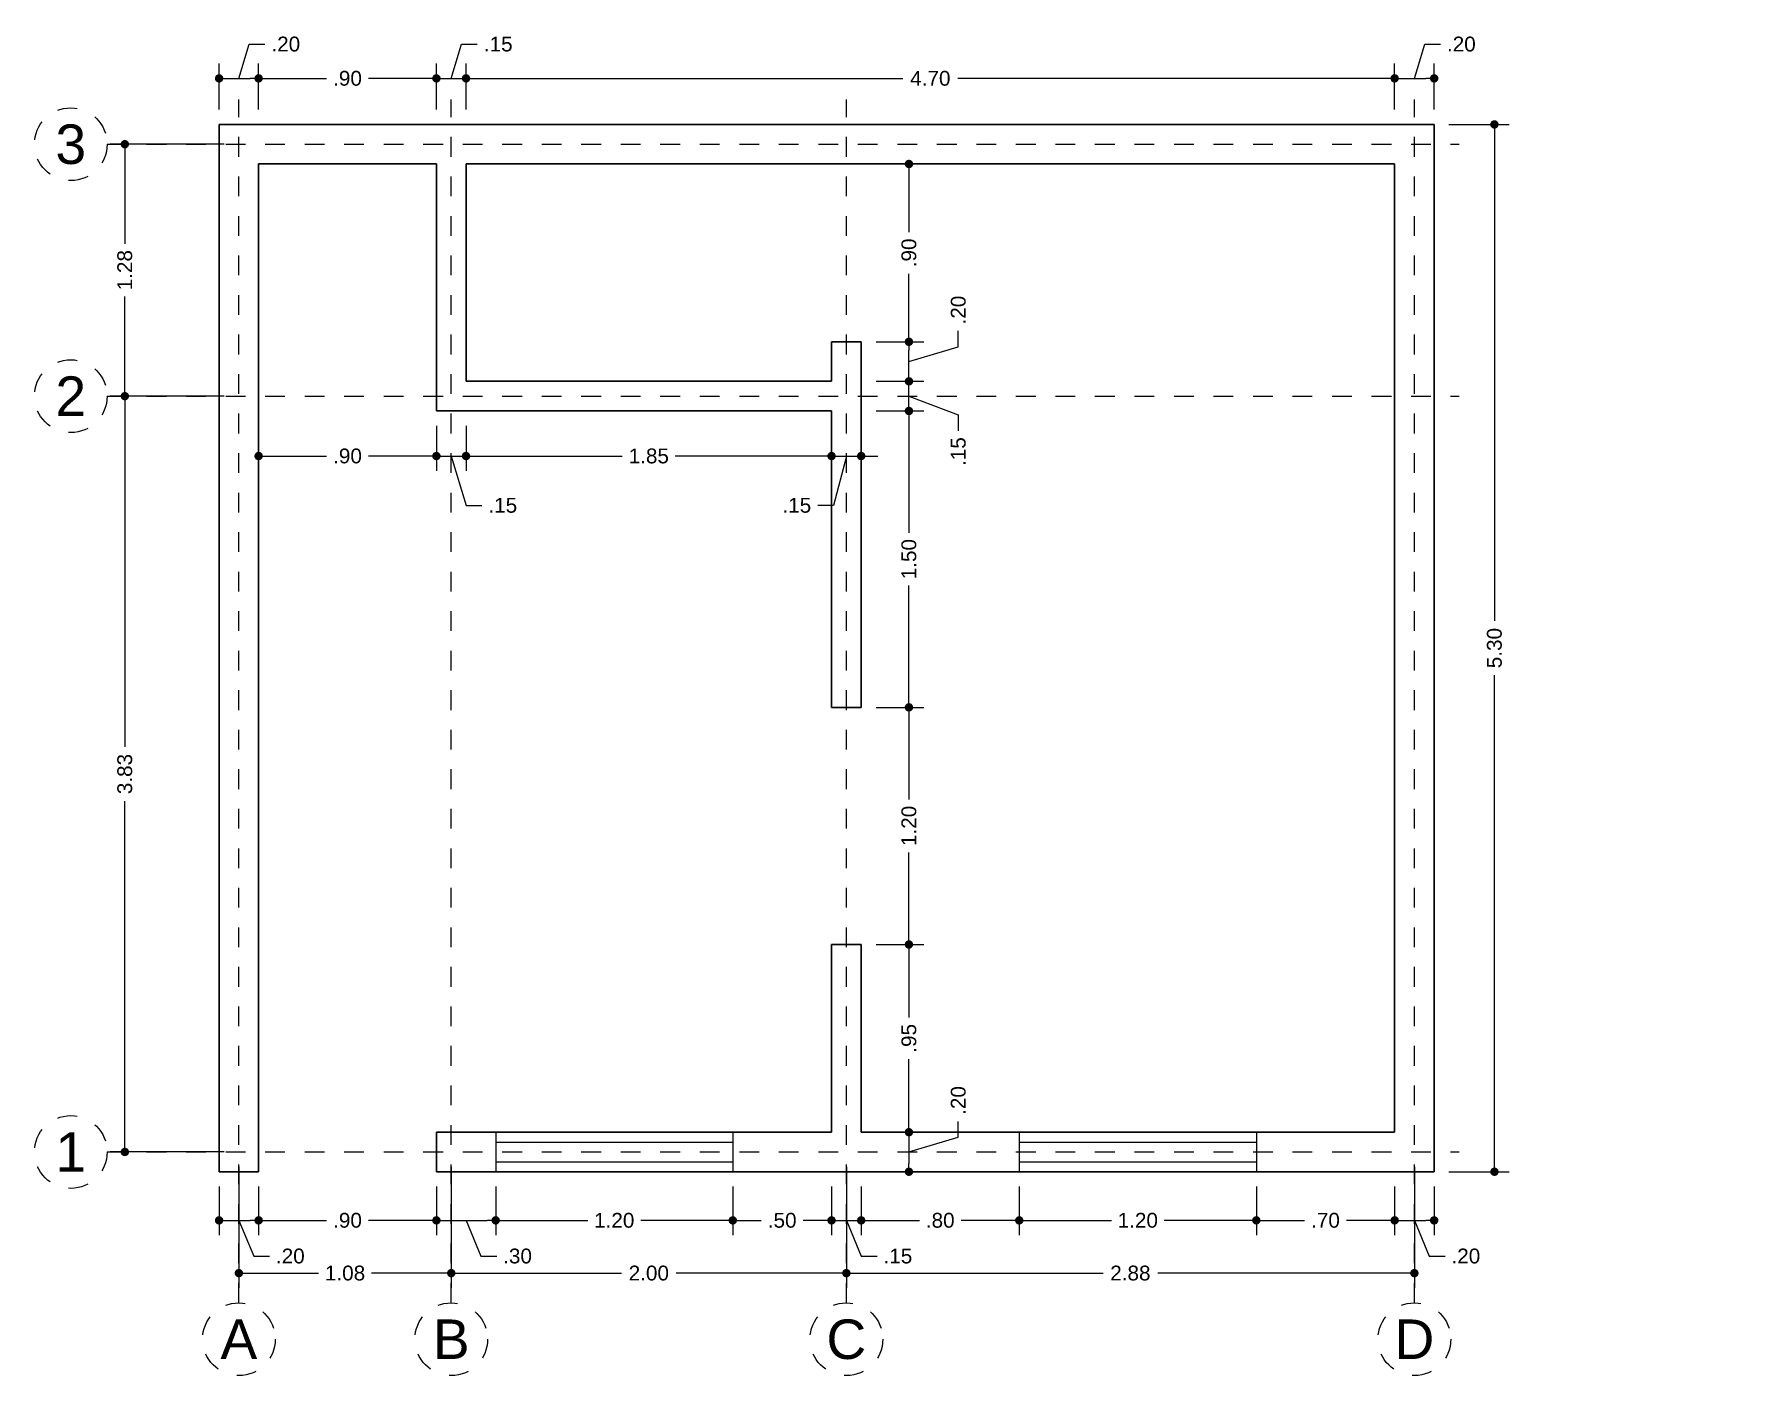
# Model space of a CAD drawing. Header units: millimetres. Extents: x 2563.34 to 2572.05, y 879.13 to 885.92.
import ezdxf
from ezdxf.enums import TextEntityAlignment as Align

# ---------------------------------------------------------------- set-up
doc = ezdxf.new("R2010")
doc.units = ezdxf.units.MM
doc.header["$LTSCALE"] = 0.001
doc.linetypes.add('CENTER2', pattern=[28.575, 19.05, -3.175, 3.175, -3.175])
for name, color, linetype, lineweight in [('Cotas', 7, 'Continuous', 18), ('Ejes', 7, 'CENTER2', 5), ('Muros', 7, 'Continuous', 30), ('Ventanas', 7, 'Continuous', 25)]:
    doc.layers.add(name, color=color, linetype=linetype, lineweight=lineweight)
doc.layers.add('Viewports', color=7, linetype='Continuous', lineweight=18, plot=False)
doc.styles.get("Standard").update_dxf_attribs({"font": 'arial.ttf'})
doc.dimstyles.new('1-50', dxfattribs={"dimscale": 50, "dimtxt": 0.0015, "dimasz": 0.00085, "dimexe": 0.0015, "dimexo": 0.0015, "dimgap": 0.0008, "dimtad": 0, "dimzin": 4, "dimdsep": 46, "dimtxsty": 'Standard', "dimblk": 'DOT', "dimcen": 0.09, "dimclrd": 256, "dimclre": 256, "dimclrt": 256, "dimadec": 0, "dimazin": 0, "dimtfac": 1, "dimtmove": 1, "dimatfit": 2, "dimfxl": 0.0015, "dimtfill": 1, "dimtolj": 1, "dimtzin": 4, "dimlwd": -1, "dimlwe": -1, "dimarcsym": 0})

msp = doc.modelspace()

# ---------------------------------------------------------------- texts
at = {"layer": 'Ejes'}
for s, p in [('3', (2563.5272, 885.3644)), ('2', (2563.5272, 884.0894)), ('1', (2563.5272, 880.2644)), ('A', (2564.3779, 879.3168)), ('B', (2565.4529, 879.3168)), ('C', (2567.4529, 879.3168)), ('D', (2570.3279, 879.3168))]:
    msp.add_text(s, height=0.2, dxfattribs=at).set_placement(p, align=Align.MIDDLE_CENTER)

# ---------------------------------------------------------------- blocks, each defined once
blk = doc.blocks.new('_DOT')
at = {"color": 0, "linetype": 'ByBlock'}
blk.add_line((-0.5, 0), (-1, 0), dxfattribs=at)
at = {"color": 0, "linetype": 'ByBlock', "const_width": 0.5}
blk.add_lwpolyline([(-0.25, 0, 1), (0.25, 0, 1)], format="xyb", close=True, dxfattribs=at)
blk = doc.blocks.new('*D45')
at = {"layer": 'Cotas', "transparency": 16777216}
for p, q in [((2564.3779, 880.1894), (2564.3779, 879.5762)), ((2565.4529, 880.1894), (2565.4529, 879.5762)), ((2564.4204, 879.6512), (2564.7815, 879.6512)), ((2565.4104, 879.6512), (2565.0494, 879.6512))]:
    blk.add_line(p, q, dxfattribs=at)
at = {"layer": 'Defpoints', "color": 0, "transparency": 16777216}
for p in [(2564.3779, 880.2644), (2565.4529, 880.2644), (2565.4529, 879.6512)]:
    blk.add_point(p, dxfattribs=at)
at = {"layer": 'Cotas', "transparency": 16777216, "xscale": 0.0425, "yscale": 0.0425, "zscale": 0.0425, "rotation": 180}
blk.add_blockref('_DOT', (2564.3779, 879.6512), dxfattribs=at)
at = {"layer": 'Cotas', "transparency": 16777216, "xscale": 0.0425, "yscale": 0.0425, "zscale": 0.0425}
blk.add_blockref('_DOT', (2565.4529, 879.6512), dxfattribs=at)
at = {"layer": 'Cotas', "transparency": 16777216, "insert": (2564.9154, 879.6512), "char_height": 0.075, "attachment_point": 5, "bg_fill": 3, "box_fill_scale": 1.1, "bg_fill_color": 256, "bg_fill_true_color": 13158600, "bg_fill_transparency": 0}
blk.add_mtext('\\A1;1.08', dxfattribs=at)
blk = doc.blocks.new('*D46')
at = {"layer": 'Cotas', "transparency": 16777216}
for p, q in [((2565.4529, 880.1894), (2565.4529, 879.5762)), ((2567.4529, 880.1894), (2567.4529, 879.5762)), ((2565.4954, 879.6512), (2566.315, 879.6512)), ((2567.4104, 879.6512), (2566.5908, 879.6512))]:
    blk.add_line(p, q, dxfattribs=at)
at = {"layer": 'Defpoints', "color": 0, "transparency": 16777216}
for p in [(2565.4529, 880.2644), (2567.4529, 880.2644), (2567.4529, 879.6512)]:
    blk.add_point(p, dxfattribs=at)
at = {"layer": 'Cotas', "transparency": 16777216, "xscale": 0.0425, "yscale": 0.0425, "zscale": 0.0425, "rotation": 180}
blk.add_blockref('_DOT', (2565.4529, 879.6512), dxfattribs=at)
at = {"layer": 'Cotas', "transparency": 16777216, "xscale": 0.0425, "yscale": 0.0425, "zscale": 0.0425}
blk.add_blockref('_DOT', (2567.4529, 879.6512), dxfattribs=at)
at = {"layer": 'Cotas', "transparency": 16777216, "insert": (2566.4529, 879.6512), "char_height": 0.075, "attachment_point": 5, "bg_fill": 3, "box_fill_scale": 1.1, "bg_fill_color": 256, "bg_fill_true_color": 13158600, "bg_fill_transparency": 0}
blk.add_mtext('\\A1;2.00', dxfattribs=at)
blk = doc.blocks.new('*D47')
at = {"layer": 'Cotas', "transparency": 16777216}
for p, q in [((2567.4529, 880.1894), (2567.4529, 879.5762)), ((2570.3279, 880.1894), (2570.3279, 879.5762)), ((2567.4954, 879.6512), (2568.7523, 879.6512)), ((2570.2854, 879.6512), (2569.0285, 879.6512))]:
    blk.add_line(p, q, dxfattribs=at)
at = {"layer": 'Defpoints', "color": 0, "transparency": 16777216}
for p in [(2567.4529, 880.2644), (2570.3279, 880.2644), (2570.3279, 879.6512)]:
    blk.add_point(p, dxfattribs=at)
at = {"layer": 'Cotas', "transparency": 16777216, "xscale": 0.0425, "yscale": 0.0425, "zscale": 0.0425, "rotation": 180}
blk.add_blockref('_DOT', (2567.4529, 879.6512), dxfattribs=at)
at = {"layer": 'Cotas', "transparency": 16777216, "xscale": 0.0425, "yscale": 0.0425, "zscale": 0.0425}
blk.add_blockref('_DOT', (2570.3279, 879.6512), dxfattribs=at)
at = {"layer": 'Cotas', "transparency": 16777216, "insert": (2568.8904, 879.6512), "char_height": 0.075, "attachment_point": 5, "bg_fill": 3, "box_fill_scale": 1.1, "bg_fill_color": 256, "bg_fill_true_color": 13158600, "bg_fill_transparency": 0}
blk.add_mtext('\\A1;2.88', dxfattribs=at)
blk = doc.blocks.new('*D48')
at = {"layer": 'Cotas', "transparency": 16777216}
for p, q in [((2564.3029, 884.0894), (2563.7258, 884.0894)), ((2563.8008, 884.0469), (2563.8008, 882.3143)), ((2563.8008, 880.3069), (2563.8008, 882.0395)), ((2564.3029, 880.2644), (2563.7258, 880.2644))]:
    blk.add_line(p, q, dxfattribs=at)
at = {"layer": 'Defpoints', "color": 0, "transparency": 16777216}
for p in [(2563.8008, 884.0894), (2564.3779, 884.0894), (2564.3779, 880.2644)]:
    blk.add_point(p, dxfattribs=at)
at = {"layer": 'Cotas', "transparency": 16777216, "xscale": 0.0425, "yscale": 0.0425, "zscale": 0.0425}
for p, rotation in [((2563.8008, 884.0894), 90), ((2563.8008, 880.2644), 270)]:
    blk.add_blockref('_DOT', p, dxfattribs=dict(at, rotation=rotation))
at = {"layer": 'Cotas', "transparency": 16777216, "insert": (2563.8008, 882.1769), "char_height": 0.075, "attachment_point": 5, "rotation": 90, "bg_fill": 3, "box_fill_scale": 1.1, "bg_fill_color": 256, "bg_fill_true_color": 13158600, "bg_fill_transparency": 0}
blk.add_mtext('\\A1;3.83', dxfattribs=at)
blk = doc.blocks.new('*D49')
at = {"layer": 'Cotas', "transparency": 16777216}
for p, q in [((2564.3029, 885.3644), (2563.7258, 885.3644)), ((2563.8008, 885.3219), (2563.8008, 884.8609)), ((2563.8008, 884.1319), (2563.8008, 884.593)), ((2564.3029, 884.0894), (2563.7258, 884.0894))]:
    blk.add_line(p, q, dxfattribs=at)
at = {"layer": 'Defpoints', "color": 0, "transparency": 16777216}
for p in [(2563.8008, 885.3644), (2564.3779, 885.3644), (2564.3779, 884.0894)]:
    blk.add_point(p, dxfattribs=at)
at = {"layer": 'Cotas', "transparency": 16777216, "xscale": 0.0425, "yscale": 0.0425, "zscale": 0.0425}
for p, rotation in [((2563.8008, 885.3644), 90), ((2563.8008, 884.0894), 270)]:
    blk.add_blockref('_DOT', p, dxfattribs=dict(at, rotation=rotation))
at = {"layer": 'Cotas', "transparency": 16777216, "insert": (2563.8008, 884.7269), "char_height": 0.075, "attachment_point": 5, "rotation": 90, "bg_fill": 3, "box_fill_scale": 1.1, "bg_fill_color": 256, "bg_fill_true_color": 13158600, "bg_fill_transparency": 0}
blk.add_mtext('\\A1;1.28', dxfattribs=at)
blk = doc.blocks.new('*D51')
at = {"layer": 'Cotas', "transparency": 16777216}
for p, q in [((2564.2779, 880.0894), (2564.2779, 879.8432)), ((2564.4779, 880.0894), (2564.4779, 879.8432)), ((2564.3204, 879.9182), (2564.4354, 879.9182)), ((2564.3779, 879.9182), (2564.4529, 879.7374)), ((2564.4529, 879.7374), (2564.5329, 879.7374))]:
    blk.add_line(p, q, dxfattribs=at)
at = {"layer": 'Defpoints', "color": 0, "transparency": 16777216}
for p in [(2564.2779, 880.1644), (2564.4779, 880.1644), (2564.4779, 879.9182)]:
    blk.add_point(p, dxfattribs=at)
at = {"layer": 'Cotas', "transparency": 16777216, "xscale": 0.0425, "yscale": 0.0425, "zscale": 0.0425, "rotation": 180}
blk.add_blockref('_DOT', (2564.2779, 879.9182), dxfattribs=at)
at = {"layer": 'Cotas', "transparency": 16777216, "xscale": 0.0425, "yscale": 0.0425, "zscale": 0.0425}
blk.add_blockref('_DOT', (2564.4779, 879.9182), dxfattribs=at)
at = {"layer": 'Cotas', "transparency": 16777216, "insert": (2564.6384, 879.7374), "char_height": 0.075, "attachment_point": 5, "bg_fill": 3, "box_fill_scale": 1.1, "bg_fill_color": 256, "bg_fill_true_color": 13158600, "bg_fill_transparency": 0}
blk.add_mtext('\\A1;.20', dxfattribs=at)
blk = doc.blocks.new('*D52')
at = {"layer": 'Cotas', "transparency": 16777216}
for p, q in [((2564.4779, 880.0894), (2564.4779, 879.8432)), ((2565.3779, 880.0894), (2565.3779, 879.8432)), ((2564.5204, 879.9182), (2564.8223, 879.9182)), ((2565.3354, 879.9182), (2565.0335, 879.9182))]:
    blk.add_line(p, q, dxfattribs=at)
at = {"layer": 'Defpoints', "color": 0, "transparency": 16777216}
for p in [(2564.4779, 880.1644), (2565.3779, 880.1644), (2565.3779, 879.9182)]:
    blk.add_point(p, dxfattribs=at)
at = {"layer": 'Cotas', "transparency": 16777216, "xscale": 0.0425, "yscale": 0.0425, "zscale": 0.0425, "rotation": 180}
blk.add_blockref('_DOT', (2564.4779, 879.9182), dxfattribs=at)
at = {"layer": 'Cotas', "transparency": 16777216, "xscale": 0.0425, "yscale": 0.0425, "zscale": 0.0425}
blk.add_blockref('_DOT', (2565.3779, 879.9182), dxfattribs=at)
at = {"layer": 'Cotas', "transparency": 16777216, "insert": (2564.9279, 879.9182), "char_height": 0.075, "attachment_point": 5, "bg_fill": 3, "box_fill_scale": 1.1, "bg_fill_color": 256, "bg_fill_true_color": 13158600, "bg_fill_transparency": 0}
blk.add_mtext('\\A1;.90', dxfattribs=at)
blk = doc.blocks.new('*D53')
at = {"layer": 'Cotas', "transparency": 16777216}
for p, q in [((2565.3779, 880.0894), (2565.3779, 879.8432)), ((2565.6779, 880.0894), (2565.6779, 879.8432)), ((2565.4204, 879.9182), (2565.6354, 879.9182)), ((2565.5279, 879.9182), (2565.6029, 879.7374)), ((2565.6029, 879.7374), (2565.6829, 879.7374))]:
    blk.add_line(p, q, dxfattribs=at)
at = {"layer": 'Defpoints', "color": 0, "transparency": 16777216}
for p in [(2565.3779, 880.1644), (2565.6779, 880.1644), (2565.6779, 879.9182)]:
    blk.add_point(p, dxfattribs=at)
at = {"layer": 'Cotas', "transparency": 16777216, "xscale": 0.0425, "yscale": 0.0425, "zscale": 0.0425, "rotation": 180}
blk.add_blockref('_DOT', (2565.3779, 879.9182), dxfattribs=at)
at = {"layer": 'Cotas', "transparency": 16777216, "xscale": 0.0425, "yscale": 0.0425, "zscale": 0.0425}
blk.add_blockref('_DOT', (2565.6779, 879.9182), dxfattribs=at)
at = {"layer": 'Cotas', "transparency": 16777216, "insert": (2565.7885, 879.7374), "char_height": 0.075, "attachment_point": 5, "bg_fill": 3, "box_fill_scale": 1.1, "bg_fill_color": 256, "bg_fill_true_color": 13158600, "bg_fill_transparency": 0}
blk.add_mtext('\\A1;.30', dxfattribs=at)
blk = doc.blocks.new('*D54')
at = {"layer": 'Cotas', "transparency": 16777216}
for p, q in [((2565.6779, 880.0894), (2565.6779, 879.8432)), ((2566.8779, 880.0894), (2566.8779, 879.8432)), ((2565.7204, 879.9182), (2566.1442, 879.9182)), ((2566.8354, 879.9182), (2566.4117, 879.9182))]:
    blk.add_line(p, q, dxfattribs=at)
at = {"layer": 'Defpoints', "color": 0, "transparency": 16777216}
for p in [(2565.6779, 880.1644), (2566.8779, 880.1644), (2566.8779, 879.9182)]:
    blk.add_point(p, dxfattribs=at)
at = {"layer": 'Cotas', "transparency": 16777216, "xscale": 0.0425, "yscale": 0.0425, "zscale": 0.0425, "rotation": 180}
blk.add_blockref('_DOT', (2565.6779, 879.9182), dxfattribs=at)
at = {"layer": 'Cotas', "transparency": 16777216, "xscale": 0.0425, "yscale": 0.0425, "zscale": 0.0425}
blk.add_blockref('_DOT', (2566.8779, 879.9182), dxfattribs=at)
at = {"layer": 'Cotas', "transparency": 16777216, "insert": (2566.2779, 879.9182), "char_height": 0.075, "attachment_point": 5, "bg_fill": 3, "box_fill_scale": 1.1, "bg_fill_color": 256, "bg_fill_true_color": 13158600, "bg_fill_transparency": 0}
blk.add_mtext('\\A1;1.20', dxfattribs=at)
blk = doc.blocks.new('*D55')
at = {"layer": 'Cotas', "transparency": 16777216}
for p, q in [((2566.8779, 880.0894), (2566.8779, 879.8432)), ((2567.3779, 880.0894), (2567.3779, 879.8432)), ((2566.9204, 879.9182), (2567.0223, 879.9182)), ((2567.3354, 879.9182), (2567.2335, 879.9182))]:
    blk.add_line(p, q, dxfattribs=at)
at = {"layer": 'Defpoints', "color": 0, "transparency": 16777216}
for p in [(2566.8779, 880.1644), (2567.3779, 880.1644), (2567.3779, 879.9182)]:
    blk.add_point(p, dxfattribs=at)
at = {"layer": 'Cotas', "transparency": 16777216, "xscale": 0.0425, "yscale": 0.0425, "zscale": 0.0425, "rotation": 180}
blk.add_blockref('_DOT', (2566.8779, 879.9182), dxfattribs=at)
at = {"layer": 'Cotas', "transparency": 16777216, "xscale": 0.0425, "yscale": 0.0425, "zscale": 0.0425}
blk.add_blockref('_DOT', (2567.3779, 879.9182), dxfattribs=at)
at = {"layer": 'Cotas', "transparency": 16777216, "insert": (2567.1279, 879.9182), "char_height": 0.075, "attachment_point": 5, "bg_fill": 3, "box_fill_scale": 1.1, "bg_fill_color": 256, "bg_fill_true_color": 13158600, "bg_fill_transparency": 0}
blk.add_mtext('\\A1;.50', dxfattribs=at)
blk = doc.blocks.new('*D56')
at = {"layer": 'Cotas', "transparency": 16777216}
for p, q in [((2567.3779, 880.0894), (2567.3779, 879.8432)), ((2567.5279, 880.0894), (2567.5279, 879.8432)), ((2567.3354, 879.9182), (2567.2929, 879.9182)), ((2567.3779, 879.9182), (2567.5279, 879.9182)), ((2567.3779, 879.9182), (2567.5279, 879.9182)), ((2567.4529, 879.9182), (2567.5279, 879.7374)), ((2567.5704, 879.9182), (2567.6129, 879.9182)), ((2567.5279, 879.7374), (2567.6079, 879.7374))]:
    blk.add_line(p, q, dxfattribs=at)
at = {"layer": 'Defpoints', "color": 0, "transparency": 16777216}
for p in [(2567.3779, 880.1644), (2567.5279, 880.1644), (2567.5279, 879.9182)]:
    blk.add_point(p, dxfattribs=at)
at = {"layer": 'Cotas', "transparency": 16777216, "xscale": 0.0425, "yscale": 0.0425, "zscale": 0.0425}
blk.add_blockref('_DOT', (2567.3779, 879.9182), dxfattribs=at)
at = {"layer": 'Cotas', "transparency": 16777216, "xscale": 0.0425, "yscale": 0.0425, "zscale": 0.0425, "rotation": 180}
blk.add_blockref('_DOT', (2567.5279, 879.9182), dxfattribs=at)
at = {"layer": 'Cotas', "transparency": 16777216, "insert": (2567.7138, 879.7374), "char_height": 0.075, "attachment_point": 5, "bg_fill": 3, "box_fill_scale": 1.1, "bg_fill_color": 256, "bg_fill_true_color": 13158600, "bg_fill_transparency": 0}
blk.add_mtext('\\A1;.15', dxfattribs=at)
blk = doc.blocks.new('*D57')
at = {"layer": 'Cotas', "transparency": 16777216}
for p, q in [((2567.5279, 880.0894), (2567.5279, 879.8432)), ((2568.3279, 880.0894), (2568.3279, 879.8432)), ((2567.5704, 879.9182), (2567.8223, 879.9182)), ((2568.2854, 879.9182), (2568.0335, 879.9182))]:
    blk.add_line(p, q, dxfattribs=at)
at = {"layer": 'Defpoints', "color": 0, "transparency": 16777216}
for p in [(2567.5279, 880.1644), (2568.3279, 880.1644), (2568.3279, 879.9182)]:
    blk.add_point(p, dxfattribs=at)
at = {"layer": 'Cotas', "transparency": 16777216, "xscale": 0.0425, "yscale": 0.0425, "zscale": 0.0425, "rotation": 180}
blk.add_blockref('_DOT', (2567.5279, 879.9182), dxfattribs=at)
at = {"layer": 'Cotas', "transparency": 16777216, "xscale": 0.0425, "yscale": 0.0425, "zscale": 0.0425}
blk.add_blockref('_DOT', (2568.3279, 879.9182), dxfattribs=at)
at = {"layer": 'Cotas', "transparency": 16777216, "insert": (2567.9279, 879.9182), "char_height": 0.075, "attachment_point": 5, "bg_fill": 3, "box_fill_scale": 1.1, "bg_fill_color": 256, "bg_fill_true_color": 13158600, "bg_fill_transparency": 0}
blk.add_mtext('\\A1;.80', dxfattribs=at)
blk = doc.blocks.new('*D58')
at = {"layer": 'Cotas', "transparency": 16777216}
for p, q in [((2568.3279, 880.0894), (2568.3279, 879.8432)), ((2569.5279, 880.0894), (2569.5279, 879.8432)), ((2568.3704, 879.9182), (2568.7942, 879.9182)), ((2569.4854, 879.9182), (2569.0617, 879.9182))]:
    blk.add_line(p, q, dxfattribs=at)
at = {"layer": 'Defpoints', "color": 0, "transparency": 16777216}
for p in [(2568.3279, 880.1644), (2569.5279, 880.1644), (2569.5279, 879.9182)]:
    blk.add_point(p, dxfattribs=at)
at = {"layer": 'Cotas', "transparency": 16777216, "xscale": 0.0425, "yscale": 0.0425, "zscale": 0.0425, "rotation": 180}
blk.add_blockref('_DOT', (2568.3279, 879.9182), dxfattribs=at)
at = {"layer": 'Cotas', "transparency": 16777216, "xscale": 0.0425, "yscale": 0.0425, "zscale": 0.0425}
blk.add_blockref('_DOT', (2569.5279, 879.9182), dxfattribs=at)
at = {"layer": 'Cotas', "transparency": 16777216, "insert": (2568.9279, 879.9182), "char_height": 0.075, "attachment_point": 5, "bg_fill": 3, "box_fill_scale": 1.1, "bg_fill_color": 256, "bg_fill_true_color": 13158600, "bg_fill_transparency": 0}
blk.add_mtext('\\A1;1.20', dxfattribs=at)
blk = doc.blocks.new('*D59')
at = {"layer": 'Cotas', "transparency": 16777216}
for p, q in [((2569.5279, 880.0894), (2569.5279, 879.8432)), ((2570.2279, 880.0894), (2570.2279, 879.8432)), ((2569.5704, 879.9182), (2569.7723, 879.9182)), ((2570.1854, 879.9182), (2569.9835, 879.9182))]:
    blk.add_line(p, q, dxfattribs=at)
at = {"layer": 'Defpoints', "color": 0, "transparency": 16777216}
for p in [(2569.5279, 880.1644), (2570.2279, 880.1644), (2570.2279, 879.9182)]:
    blk.add_point(p, dxfattribs=at)
at = {"layer": 'Cotas', "transparency": 16777216, "xscale": 0.0425, "yscale": 0.0425, "zscale": 0.0425, "rotation": 180}
blk.add_blockref('_DOT', (2569.5279, 879.9182), dxfattribs=at)
at = {"layer": 'Cotas', "transparency": 16777216, "xscale": 0.0425, "yscale": 0.0425, "zscale": 0.0425}
blk.add_blockref('_DOT', (2570.2279, 879.9182), dxfattribs=at)
at = {"layer": 'Cotas', "transparency": 16777216, "insert": (2569.8779, 879.9182), "char_height": 0.075, "attachment_point": 5, "bg_fill": 3, "box_fill_scale": 1.1, "bg_fill_color": 256, "bg_fill_true_color": 13158600, "bg_fill_transparency": 0}
blk.add_mtext('\\A1;.70', dxfattribs=at)
blk = doc.blocks.new('*D60')
at = {"layer": 'Cotas', "transparency": 16777216}
for p, q in [((2570.2279, 880.0894), (2570.2279, 879.8432)), ((2570.4279, 880.0894), (2570.4279, 879.8432)), ((2570.2704, 879.9182), (2570.3854, 879.9182)), ((2570.3279, 879.9182), (2570.4029, 879.7374)), ((2570.4029, 879.7374), (2570.4829, 879.7374))]:
    blk.add_line(p, q, dxfattribs=at)
at = {"layer": 'Defpoints', "color": 0, "transparency": 16777216}
for p in [(2570.2279, 880.1644), (2570.4279, 880.1644), (2570.4279, 879.9182)]:
    blk.add_point(p, dxfattribs=at)
at = {"layer": 'Cotas', "transparency": 16777216, "xscale": 0.0425, "yscale": 0.0425, "zscale": 0.0425, "rotation": 180}
blk.add_blockref('_DOT', (2570.2279, 879.9182), dxfattribs=at)
at = {"layer": 'Cotas', "transparency": 16777216, "xscale": 0.0425, "yscale": 0.0425, "zscale": 0.0425}
blk.add_blockref('_DOT', (2570.4279, 879.9182), dxfattribs=at)
at = {"layer": 'Cotas', "transparency": 16777216, "insert": (2570.5884, 879.7374), "char_height": 0.075, "attachment_point": 5, "bg_fill": 3, "box_fill_scale": 1.1, "bg_fill_color": 256, "bg_fill_true_color": 13158600, "bg_fill_transparency": 0}
blk.add_mtext('\\A1;.20', dxfattribs=at)
blk = doc.blocks.new('*D61')
at = {"layer": 'Cotas', "transparency": 16777216}
for p, q in [((2564.4779, 883.9394), (2564.4779, 883.7113)), ((2565.3779, 883.9394), (2565.3779, 883.7113)), ((2564.5204, 883.7863), (2564.8223, 883.7863)), ((2565.3354, 883.7863), (2565.0335, 883.7863))]:
    blk.add_line(p, q, dxfattribs=at)
at = {"layer": 'Defpoints', "color": 0, "transparency": 16777216}
for p in [(2564.4779, 884.0144), (2565.3779, 884.0144), (2565.3779, 883.7863)]:
    blk.add_point(p, dxfattribs=at)
at = {"layer": 'Cotas', "transparency": 16777216, "xscale": 0.0425, "yscale": 0.0425, "zscale": 0.0425, "rotation": 180}
blk.add_blockref('_DOT', (2564.4779, 883.7863), dxfattribs=at)
at = {"layer": 'Cotas', "transparency": 16777216, "xscale": 0.0425, "yscale": 0.0425, "zscale": 0.0425}
blk.add_blockref('_DOT', (2565.3779, 883.7863), dxfattribs=at)
at = {"layer": 'Cotas', "transparency": 16777216, "insert": (2564.9279, 883.7863), "char_height": 0.075, "attachment_point": 5, "bg_fill": 3, "box_fill_scale": 1.1, "bg_fill_color": 256, "bg_fill_true_color": 13158600, "bg_fill_transparency": 0}
blk.add_mtext('\\A1;.90', dxfattribs=at)
blk = doc.blocks.new('*D62')
at = {"layer": 'Cotas', "transparency": 16777216}
for p, q in [((2565.5279, 883.9394), (2565.5279, 883.7113)), ((2567.3779, 883.9394), (2567.3779, 883.7113)), ((2565.5704, 883.7863), (2566.3187, 883.7863)), ((2567.3354, 883.7863), (2566.5871, 883.7863))]:
    blk.add_line(p, q, dxfattribs=at)
at = {"layer": 'Defpoints', "color": 0, "transparency": 16777216}
for p in [(2565.5279, 884.0144), (2567.3779, 884.0144), (2567.3779, 883.7863)]:
    blk.add_point(p, dxfattribs=at)
at = {"layer": 'Cotas', "transparency": 16777216, "xscale": 0.0425, "yscale": 0.0425, "zscale": 0.0425, "rotation": 180}
blk.add_blockref('_DOT', (2565.5279, 883.7863), dxfattribs=at)
at = {"layer": 'Cotas', "transparency": 16777216, "xscale": 0.0425, "yscale": 0.0425, "zscale": 0.0425}
blk.add_blockref('_DOT', (2567.3779, 883.7863), dxfattribs=at)
at = {"layer": 'Cotas', "transparency": 16777216, "insert": (2566.4529, 883.7863), "char_height": 0.075, "attachment_point": 5, "bg_fill": 3, "box_fill_scale": 1.1, "bg_fill_color": 256, "bg_fill_true_color": 13158600, "bg_fill_transparency": 0}
blk.add_mtext('\\A1;1.85', dxfattribs=at)
blk = doc.blocks.new('*D63')
at = {"layer": 'Cotas', "transparency": 16777216}
for p, q in [((2567.6029, 881.3144), (2567.8445, 881.3144)), ((2567.7695, 881.2719), (2567.7695, 880.9454)), ((2567.7695, 880.4069), (2567.7695, 880.7334)), ((2567.6029, 880.3644), (2567.8445, 880.3644))]:
    blk.add_line(p, q, dxfattribs=at)
at = {"layer": 'Defpoints', "color": 0, "transparency": 16777216}
for p in [(2567.5279, 881.3144), (2567.7695, 881.3144), (2567.5279, 880.3644)]:
    blk.add_point(p, dxfattribs=at)
at = {"layer": 'Cotas', "transparency": 16777216, "xscale": 0.0425, "yscale": 0.0425, "zscale": 0.0425}
for p, rotation in [((2567.7695, 881.3144), 90), ((2567.7695, 880.3644), 270)]:
    blk.add_blockref('_DOT', p, dxfattribs=dict(at, rotation=rotation))
at = {"layer": 'Cotas', "transparency": 16777216, "insert": (2567.7695, 880.8394), "char_height": 0.075, "attachment_point": 5, "rotation": 90, "bg_fill": 3, "box_fill_scale": 1.1, "bg_fill_color": 256, "bg_fill_true_color": 13158600, "bg_fill_transparency": 0}
blk.add_mtext('\\A1;.95', dxfattribs=at)
blk = doc.blocks.new('*D64')
at = {"layer": 'Cotas', "transparency": 16777216}
for p, q in [((2567.6029, 882.5144), (2567.8445, 882.5144)), ((2567.7695, 882.4719), (2567.7695, 882.0482)), ((2567.7695, 881.3569), (2567.7695, 881.7807)), ((2567.6029, 881.3144), (2567.8445, 881.3144))]:
    blk.add_line(p, q, dxfattribs=at)
at = {"layer": 'Defpoints', "color": 0, "transparency": 16777216}
for p in [(2567.5279, 882.5144), (2567.7695, 882.5144), (2567.5279, 881.3144)]:
    blk.add_point(p, dxfattribs=at)
at = {"layer": 'Cotas', "transparency": 16777216, "xscale": 0.0425, "yscale": 0.0425, "zscale": 0.0425}
for p, rotation in [((2567.7695, 882.5144), 90), ((2567.7695, 881.3144), 270)]:
    blk.add_blockref('_DOT', p, dxfattribs=dict(at, rotation=rotation))
at = {"layer": 'Cotas', "transparency": 16777216, "insert": (2567.7695, 881.9144), "char_height": 0.075, "attachment_point": 5, "rotation": 90, "bg_fill": 3, "box_fill_scale": 1.1, "bg_fill_color": 256, "bg_fill_true_color": 13158600, "bg_fill_transparency": 0}
blk.add_mtext('\\A1;1.20', dxfattribs=at)
blk = doc.blocks.new('*D65')
at = {"layer": 'Cotas', "transparency": 16777216}
for p, q in [((2567.6029, 884.0144), (2567.8445, 884.0144)), ((2567.7695, 883.9719), (2567.7695, 883.3982)), ((2567.7695, 882.5569), (2567.7695, 883.1307)), ((2567.6029, 882.5144), (2567.8445, 882.5144))]:
    blk.add_line(p, q, dxfattribs=at)
at = {"layer": 'Defpoints', "color": 0, "transparency": 16777216}
for p in [(2567.5279, 884.0144), (2567.7695, 884.0144), (2567.5279, 882.5144)]:
    blk.add_point(p, dxfattribs=at)
at = {"layer": 'Cotas', "transparency": 16777216, "xscale": 0.0425, "yscale": 0.0425, "zscale": 0.0425}
for p, rotation in [((2567.7695, 884.0144), 90), ((2567.7695, 882.5144), 270)]:
    blk.add_blockref('_DOT', p, dxfattribs=dict(at, rotation=rotation))
at = {"layer": 'Cotas', "transparency": 16777216, "insert": (2567.7695, 883.2644), "char_height": 0.075, "attachment_point": 5, "rotation": 90, "bg_fill": 3, "box_fill_scale": 1.1, "bg_fill_color": 256, "bg_fill_true_color": 13158600, "bg_fill_transparency": 0}
blk.add_mtext('\\A1;1.50', dxfattribs=at)
blk = doc.blocks.new('*D66')
at = {"layer": 'Cotas', "transparency": 16777216}
for p, q in [((2567.7695, 884.2069), (2567.7695, 884.2494)), ((2567.6029, 884.1644), (2567.8445, 884.1644)), ((2567.7695, 884.0144), (2567.7695, 884.1644)), ((2567.7695, 884.0144), (2567.7695, 884.1644)), ((2567.7695, 884.0894), (2568.0194, 883.9947)), ((2567.6029, 884.0144), (2567.8445, 884.0144)), ((2567.7695, 883.9719), (2567.7695, 883.9294)), ((2568.0194, 883.9947), (2568.0194, 883.9147))]:
    blk.add_line(p, q, dxfattribs=at)
at = {"layer": 'Defpoints', "color": 0, "transparency": 16777216}
for p in [(2567.5279, 884.1644), (2567.7695, 884.1644), (2567.5279, 884.0144)]:
    blk.add_point(p, dxfattribs=at)
at = {"layer": 'Cotas', "transparency": 16777216, "xscale": 0.0425, "yscale": 0.0425, "zscale": 0.0425}
for p, rotation in [((2567.7695, 884.1644), 270), ((2567.7695, 884.0144), 90)]:
    blk.add_blockref('_DOT', p, dxfattribs=dict(at, rotation=rotation))
at = {"layer": 'Cotas', "transparency": 16777216, "insert": (2568.0194, 883.8087), "char_height": 0.075, "attachment_point": 5, "rotation": 90, "bg_fill": 3, "box_fill_scale": 1.1, "bg_fill_color": 256, "bg_fill_true_color": 13158600, "bg_fill_transparency": 0}
blk.add_mtext('\\A1;.15', dxfattribs=at)
blk = doc.blocks.new('*D67')
at = {"layer": 'Cotas', "transparency": 16777216}
for p, q in [((2567.6029, 884.3644), (2567.8445, 884.3644)), ((2568.0194, 884.3394), (2568.0194, 884.4194)), ((2567.7695, 884.2644), (2568.0194, 884.3394)), ((2567.7695, 884.2069), (2567.7695, 884.3219)), ((2567.6029, 884.1644), (2567.8445, 884.1644))]:
    blk.add_line(p, q, dxfattribs=at)
at = {"layer": 'Defpoints', "color": 0, "transparency": 16777216}
for p in [(2567.5279, 884.3644), (2567.7695, 884.3644), (2567.5279, 884.1644)]:
    blk.add_point(p, dxfattribs=at)
at = {"layer": 'Cotas', "transparency": 16777216, "xscale": 0.0425, "yscale": 0.0425, "zscale": 0.0425}
for p, rotation in [((2567.7695, 884.3644), 90), ((2567.7695, 884.1644), 270)]:
    blk.add_blockref('_DOT', p, dxfattribs=dict(at, rotation=rotation))
at = {"layer": 'Cotas', "transparency": 16777216, "insert": (2568.0194, 884.5249), "char_height": 0.075, "attachment_point": 5, "rotation": 90, "bg_fill": 3, "box_fill_scale": 1.1, "bg_fill_color": 256, "bg_fill_true_color": 13158600, "bg_fill_transparency": 0}
blk.add_mtext('\\A1;.20', dxfattribs=at)
blk = doc.blocks.new('*D68')
at = {"layer": 'Cotas', "transparency": 16777216}
for p, q in [((2570.5029, 885.4644), (2570.808, 885.4644)), ((2570.733, 885.4219), (2570.733, 882.9517)), ((2570.733, 880.2069), (2570.733, 882.6771)), ((2570.5029, 880.1644), (2570.808, 880.1644))]:
    blk.add_line(p, q, dxfattribs=at)
at = {"layer": 'Defpoints', "color": 0, "transparency": 16777216}
for p in [(2570.4279, 885.4644), (2570.4279, 880.1644), (2570.733, 880.1644)]:
    blk.add_point(p, dxfattribs=at)
at = {"layer": 'Cotas', "transparency": 16777216, "xscale": 0.0425, "yscale": 0.0425, "zscale": 0.0425}
for p, rotation in [((2570.733, 885.4644), 90), ((2570.733, 880.1644), 270)]:
    blk.add_blockref('_DOT', p, dxfattribs=dict(at, rotation=rotation))
at = {"layer": 'Cotas', "transparency": 16777216, "insert": (2570.733, 882.8144), "char_height": 0.075, "attachment_point": 5, "rotation": 90, "bg_fill": 3, "box_fill_scale": 1.1, "bg_fill_color": 256, "bg_fill_true_color": 13158600, "bg_fill_transparency": 0}
blk.add_mtext('\\A1;5.30', dxfattribs=at)
blk = doc.blocks.new('*D70')
at = {"layer": 'Cotas', "transparency": 16777216}
for p, q in [((2565.3779, 883.9394), (2565.3779, 883.7113)), ((2565.5279, 883.9394), (2565.5279, 883.7113)), ((2565.3354, 883.7863), (2565.2929, 883.7863)), ((2565.3779, 883.7863), (2565.5279, 883.7863)), ((2565.3779, 883.7863), (2565.5279, 883.7863)), ((2565.4529, 883.7863), (2565.5279, 883.5365)), ((2565.5704, 883.7863), (2565.6129, 883.7863)), ((2565.5279, 883.5365), (2565.6079, 883.5365))]:
    blk.add_line(p, q, dxfattribs=at)
at = {"layer": 'Defpoints', "color": 0, "transparency": 16777216}
for p in [(2565.3779, 884.0144), (2565.5279, 884.0144), (2565.5279, 883.7863)]:
    blk.add_point(p, dxfattribs=at)
at = {"layer": 'Cotas', "transparency": 16777216, "xscale": 0.0425, "yscale": 0.0425, "zscale": 0.0425}
blk.add_blockref('_DOT', (2565.3779, 883.7863), dxfattribs=at)
at = {"layer": 'Cotas', "transparency": 16777216, "xscale": 0.0425, "yscale": 0.0425, "zscale": 0.0425, "rotation": 180}
blk.add_blockref('_DOT', (2565.5279, 883.7863), dxfattribs=at)
at = {"layer": 'Cotas', "transparency": 16777216, "insert": (2565.7138, 883.5365), "char_height": 0.075, "attachment_point": 5, "bg_fill": 3, "box_fill_scale": 1.1, "bg_fill_color": 256, "bg_fill_true_color": 13158600, "bg_fill_transparency": 0}
blk.add_mtext('\\A1;.15', dxfattribs=at)
blk = doc.blocks.new('*D71')
at = {"layer": 'Cotas', "transparency": 16777216}
for p, q in [((2567.5279, 885.2644), (2567.8445, 885.2644)), ((2567.7695, 885.2219), (2567.7695, 884.92)), ((2567.7695, 884.4069), (2567.7695, 884.7089)), ((2567.6029, 884.3644), (2567.8445, 884.3644))]:
    blk.add_line(p, q, dxfattribs=at)
at = {"layer": 'Defpoints', "color": 0, "transparency": 16777216}
for p in [(2567.4529, 885.2644), (2567.7695, 885.2644), (2567.5279, 884.3644)]:
    blk.add_point(p, dxfattribs=at)
at = {"layer": 'Cotas', "transparency": 16777216, "xscale": 0.0425, "yscale": 0.0425, "zscale": 0.0425}
for p, rotation in [((2567.7695, 885.2644), 90), ((2567.7695, 884.3644), 270)]:
    blk.add_blockref('_DOT', p, dxfattribs=dict(at, rotation=rotation))
at = {"layer": 'Cotas', "transparency": 16777216, "insert": (2567.7695, 884.8144), "char_height": 0.075, "attachment_point": 5, "rotation": 90, "bg_fill": 3, "box_fill_scale": 1.1, "bg_fill_color": 256, "bg_fill_true_color": 13158600, "bg_fill_transparency": 0}
blk.add_mtext('\\A1;.90', dxfattribs=at)
blk = doc.blocks.new('*D72')
at = {"layer": 'Cotas', "transparency": 16777216}
for p, q in [((2567.5279, 884.0144), (2567.5279, 883.7113)), ((2567.3779, 883.9394), (2567.3779, 883.7113)), ((2567.3354, 883.7863), (2567.2929, 883.7863)), ((2567.3779, 883.7863), (2567.5279, 883.7863)), ((2567.3779, 883.7863), (2567.5279, 883.7863)), ((2567.4529, 883.7863), (2567.388, 883.5365)), ((2567.5704, 883.7863), (2567.6129, 883.7863)), ((2567.388, 883.5365), (2567.308, 883.5365))]:
    blk.add_line(p, q, dxfattribs=at)
at = {"layer": 'Defpoints', "color": 0, "transparency": 16777216}
for p in [(2567.5279, 884.0894), (2567.3779, 884.0144), (2567.5279, 883.7863)]:
    blk.add_point(p, dxfattribs=at)
at = {"layer": 'Cotas', "transparency": 16777216, "xscale": 0.0425, "yscale": 0.0425, "zscale": 0.0425}
blk.add_blockref('_DOT', (2567.3779, 883.7863), dxfattribs=at)
at = {"layer": 'Cotas', "transparency": 16777216, "xscale": 0.0425, "yscale": 0.0425, "zscale": 0.0425, "rotation": 180}
blk.add_blockref('_DOT', (2567.5279, 883.7863), dxfattribs=at)
at = {"layer": 'Cotas', "transparency": 16777216, "insert": (2567.2021, 883.5365), "char_height": 0.075, "attachment_point": 5, "bg_fill": 3, "box_fill_scale": 1.1, "bg_fill_color": 256, "bg_fill_true_color": 13158600, "bg_fill_transparency": 0}
blk.add_mtext('\\A1;.15', dxfattribs=at)
blk = doc.blocks.new('*D73')
at = {"layer": 'Cotas', "transparency": 16777216}
for p, q in [((2567.6029, 880.3644), (2567.8445, 880.3644)), ((2568.0194, 880.3394), (2568.0194, 880.4194)), ((2567.7695, 880.2644), (2568.0194, 880.3394)), ((2567.7695, 880.3219), (2567.7695, 880.2069)), ((2567.5279, 880.1644), (2567.8445, 880.1644))]:
    blk.add_line(p, q, dxfattribs=at)
at = {"layer": 'Defpoints', "color": 0, "transparency": 16777216}
for p in [(2567.5279, 880.3644), (2567.4529, 880.1644), (2567.7695, 880.1644)]:
    blk.add_point(p, dxfattribs=at)
at = {"layer": 'Cotas', "transparency": 16777216, "xscale": 0.0425, "yscale": 0.0425, "zscale": 0.0425}
for p, rotation in [((2567.7695, 880.3644), 90), ((2567.7695, 880.1644), 270)]:
    blk.add_blockref('_DOT', p, dxfattribs=dict(at, rotation=rotation))
at = {"layer": 'Cotas', "transparency": 16777216, "insert": (2568.0194, 880.5249), "char_height": 0.075, "attachment_point": 5, "rotation": 90, "bg_fill": 3, "box_fill_scale": 1.1, "bg_fill_color": 256, "bg_fill_true_color": 13158600, "bg_fill_transparency": 0}
blk.add_mtext('\\A1;.20', dxfattribs=at)
blk = doc.blocks.new('*D74')
at = {"layer": 'Defpoints', "color": 0, "transparency": 16777216}
for p in [(2564.4779, 885.6975), (2564.2779, 885.4644), (2564.4779, 885.4644)]:
    blk.add_point(p, dxfattribs=at)
at = {"layer": 'Viewports', "transparency": 16777216}
for p, q in [((2564.3779, 885.6975), (2564.4299, 885.8708)), ((2564.4299, 885.8708), (2564.5099, 885.8708)), ((2564.2779, 885.5394), (2564.2779, 885.7725)), ((2564.4779, 885.5394), (2564.4779, 885.7725)), ((2564.3204, 885.6975), (2564.4354, 885.6975))]:
    blk.add_line(p, q, dxfattribs=at)
at = {"layer": 'Viewports', "transparency": 16777216, "xscale": 0.0425, "yscale": 0.0425, "zscale": 0.0425, "rotation": 180}
blk.add_blockref('_DOT', (2564.2779, 885.6975), dxfattribs=at)
at = {"layer": 'Viewports', "transparency": 16777216, "xscale": 0.0425, "yscale": 0.0425, "zscale": 0.0425}
blk.add_blockref('_DOT', (2564.4779, 885.6975), dxfattribs=at)
at = {"layer": 'Viewports', "transparency": 16777216, "insert": (2564.6155, 885.8708), "char_height": 0.075, "attachment_point": 5, "bg_fill": 3, "box_fill_scale": 1.1, "bg_fill_color": 256, "bg_fill_true_color": 13158600, "bg_fill_transparency": 0}
blk.add_mtext('\\A1;.20', dxfattribs=at)
blk = doc.blocks.new('*D75')
at = {"layer": 'Defpoints', "color": 0, "transparency": 16777216}
for p in [(2565.3779, 885.6975), (2564.4779, 885.4644), (2565.3779, 885.4644)]:
    blk.add_point(p, dxfattribs=at)
at = {"layer": 'Viewports', "transparency": 16777216}
for p, q in [((2564.4779, 885.5394), (2564.4779, 885.7725)), ((2565.3779, 885.5394), (2565.3779, 885.7725)), ((2564.5204, 885.6975), (2564.8223, 885.6975)), ((2565.3354, 885.6975), (2565.0335, 885.6975))]:
    blk.add_line(p, q, dxfattribs=at)
at = {"layer": 'Viewports', "transparency": 16777216, "xscale": 0.0425, "yscale": 0.0425, "zscale": 0.0425, "rotation": 180}
blk.add_blockref('_DOT', (2564.4779, 885.6975), dxfattribs=at)
at = {"layer": 'Viewports', "transparency": 16777216, "xscale": 0.0425, "yscale": 0.0425, "zscale": 0.0425}
blk.add_blockref('_DOT', (2565.3779, 885.6975), dxfattribs=at)
at = {"layer": 'Viewports', "transparency": 16777216, "insert": (2564.9279, 885.6975), "char_height": 0.075, "attachment_point": 5, "bg_fill": 3, "box_fill_scale": 1.1, "bg_fill_color": 256, "bg_fill_true_color": 13158600, "bg_fill_transparency": 0}
blk.add_mtext('\\A1;.90', dxfattribs=at)
blk = doc.blocks.new('*D76')
at = {"layer": 'Defpoints', "color": 0, "transparency": 16777216}
for p in [(2565.5279, 885.6975), (2565.3779, 885.4644), (2565.5279, 885.4644)]:
    blk.add_point(p, dxfattribs=at)
at = {"layer": 'Viewports', "transparency": 16777216}
for p, q in [((2565.4529, 885.6975), (2565.5049, 885.8708)), ((2565.5049, 885.8708), (2565.5849, 885.8708)), ((2565.3779, 885.5394), (2565.3779, 885.7725)), ((2565.5279, 885.5394), (2565.5279, 885.7725)), ((2565.3354, 885.6975), (2565.2929, 885.6975)), ((2565.3779, 885.6975), (2565.5279, 885.6975)), ((2565.3779, 885.6975), (2565.5279, 885.6975)), ((2565.5704, 885.6975), (2565.6129, 885.6975))]:
    blk.add_line(p, q, dxfattribs=at)
at = {"layer": 'Viewports', "transparency": 16777216, "xscale": 0.0425, "yscale": 0.0425, "zscale": 0.0425}
blk.add_blockref('_DOT', (2565.3779, 885.6975), dxfattribs=at)
at = {"layer": 'Viewports', "transparency": 16777216, "xscale": 0.0425, "yscale": 0.0425, "zscale": 0.0425, "rotation": 180}
blk.add_blockref('_DOT', (2565.5279, 885.6975), dxfattribs=at)
at = {"layer": 'Viewports', "transparency": 16777216, "insert": (2565.6909, 885.8708), "char_height": 0.075, "attachment_point": 5, "bg_fill": 3, "box_fill_scale": 1.1, "bg_fill_color": 256, "bg_fill_true_color": 13158600, "bg_fill_transparency": 0}
blk.add_mtext('\\A1;.15', dxfattribs=at)
blk = doc.blocks.new('*D77')
at = {"layer": 'Defpoints', "color": 0, "transparency": 16777216}
for p in [(2570.2279, 885.6975), (2565.5279, 885.4644), (2570.2279, 885.4644)]:
    blk.add_point(p, dxfattribs=at)
at = {"layer": 'Viewports', "transparency": 16777216}
for p, q in [((2565.5279, 885.5394), (2565.5279, 885.7725)), ((2570.2279, 885.5394), (2570.2279, 885.7725)), ((2565.5704, 885.6975), (2567.7391, 885.6975)), ((2570.1854, 885.6975), (2568.0167, 885.6975))]:
    blk.add_line(p, q, dxfattribs=at)
at = {"layer": 'Viewports', "transparency": 16777216, "xscale": 0.0425, "yscale": 0.0425, "zscale": 0.0425, "rotation": 180}
blk.add_blockref('_DOT', (2565.5279, 885.6975), dxfattribs=at)
at = {"layer": 'Viewports', "transparency": 16777216, "xscale": 0.0425, "yscale": 0.0425, "zscale": 0.0425}
blk.add_blockref('_DOT', (2570.2279, 885.6975), dxfattribs=at)
at = {"layer": 'Viewports', "transparency": 16777216, "insert": (2567.8779, 885.6975), "char_height": 0.075, "attachment_point": 5, "bg_fill": 3, "box_fill_scale": 1.1, "bg_fill_color": 256, "bg_fill_true_color": 13158600, "bg_fill_transparency": 0}
blk.add_mtext('\\A1;4.70', dxfattribs=at)
blk = doc.blocks.new('*D78')
at = {"layer": 'Defpoints', "color": 0, "transparency": 16777216}
for p in [(2570.4279, 885.6975), (2570.2279, 885.4644), (2570.4279, 885.4644)]:
    blk.add_point(p, dxfattribs=at)
at = {"layer": 'Viewports', "transparency": 16777216}
for p, q in [((2570.3279, 885.6975), (2570.3799, 885.8708)), ((2570.3799, 885.8708), (2570.4599, 885.8708)), ((2570.2279, 885.5394), (2570.2279, 885.7725)), ((2570.4279, 885.5394), (2570.4279, 885.7725)), ((2570.2704, 885.6975), (2570.3854, 885.6975))]:
    blk.add_line(p, q, dxfattribs=at)
at = {"layer": 'Viewports', "transparency": 16777216, "xscale": 0.0425, "yscale": 0.0425, "zscale": 0.0425, "rotation": 180}
blk.add_blockref('_DOT', (2570.2279, 885.6975), dxfattribs=at)
at = {"layer": 'Viewports', "transparency": 16777216, "xscale": 0.0425, "yscale": 0.0425, "zscale": 0.0425}
blk.add_blockref('_DOT', (2570.4279, 885.6975), dxfattribs=at)
at = {"layer": 'Viewports', "transparency": 16777216, "insert": (2570.5655, 885.8708), "char_height": 0.075, "attachment_point": 5, "bg_fill": 3, "box_fill_scale": 1.1, "bg_fill_color": 256, "bg_fill_true_color": 13158600, "bg_fill_transparency": 0}
blk.add_mtext('\\A1;.20', dxfattribs=at)

# ---------------------------------------------------------------- hatches: boundary and pattern name
at = {"layer": 'Cotas'}
h = msp.add_hatch(dxfattribs=at)
h.set_pattern_fill('ANGLE', color=256)
h.set_pattern_definition([(0, (1.984, 6.027), (0, 6.985), [5.08, -1.905]), (90, (1.984, 6.027), (-6.985, 4e-16), [5.08, -1.905])])
h.paths.add_polyline_path([(2571.9869, 883.22), (2571.9869, 882.9453), (2572.0498, 882.9453)])

# ---------------------------------------------------------------- linework, layer by layer
at = {"layer": 'Ejes', "linetype": 'CENTER2'}
for p, q in [((2564.3779, 879.5009), (2564.3779, 885.5914)), ((2565.4529, 879.5009), (2565.4529, 885.5914)), ((2567.4529, 879.5009), (2567.4529, 885.5914)), ((2570.3279, 879.5009), (2570.3279, 885.5914)), ((2563.7112, 885.3644), (2570.5549, 885.3644)), ((2563.7112, 884.0894), (2570.5549, 884.0894)), ((2563.7112, 880.2644), (2570.5549, 880.2644))]:
    msp.add_line(p, q, dxfattribs=at)
at = {"layer": 'Ejes'}
for centre in [(2563.5272, 885.3644), (2563.5272, 884.0894), (2563.5272, 880.2644), (2564.3779, 879.3168), (2565.4529, 879.3168), (2567.4529, 879.3168), (2570.3279, 879.3168)]:
    msp.add_circle(centre, 0.1841, dxfattribs=at)
at = {"layer": 'Muros'}
for p, q in [((2564.2779, 880.1644), (2564.2779, 885.4644)), ((2564.2779, 885.4644), (2570.4279, 885.4644)), ((2570.4279, 880.1644), (2570.4279, 885.4644)), ((2564.4779, 880.1644), (2564.4779, 885.2644)), ((2564.4779, 885.2644), (2565.3779, 885.2644)), ((2565.3779, 884.0144), (2565.3779, 885.2644)), ((2565.5279, 884.1644), (2565.5279, 885.2644)), ((2565.5279, 885.2644), (2570.2279, 885.2644)), ((2570.2279, 880.3644), (2570.2279, 885.2644)), ((2567.3779, 884.3644), (2567.5279, 884.3644)), ((2567.3779, 884.1644), (2567.3779, 884.3644)), ((2567.5279, 882.5144), (2567.5279, 884.3644)), ((2565.5279, 884.1644), (2567.3779, 884.1644)), ((2565.3779, 884.0144), (2567.3779, 884.0144)), ((2567.3779, 882.5144), (2567.3779, 884.0144)), ((2567.3779, 882.5144), (2567.5279, 882.5144)), ((2567.3779, 880.3644), (2567.3779, 881.3144)), ((2567.3779, 881.3144), (2567.5279, 881.3144)), ((2567.5279, 880.3644), (2567.5279, 881.3144)), ((2565.3779, 880.3644), (2567.3779, 880.3644)), ((2565.3779, 880.3644), (2565.3779, 880.1644)), ((2567.5279, 880.3644), (2570.2279, 880.3644)), ((2564.2779, 880.1644), (2564.4779, 880.1644)), ((2565.3779, 880.1644), (2570.4279, 880.1644))]:
    msp.add_line(p, q, dxfattribs=at)
at = {"layer": 'Ventanas'}
for p, q in [((2565.6779, 880.3644), (2565.6779, 880.1644)), ((2566.8779, 880.3644), (2566.8779, 880.1644)), ((2568.3279, 880.3644), (2568.3279, 880.1644)), ((2569.5279, 880.3644), (2569.5279, 880.1644)), ((2565.6779, 880.3144), (2566.8779, 880.3144)), ((2568.3279, 880.3144), (2569.5279, 880.3144)), ((2565.6779, 880.2144), (2566.8779, 880.2144)), ((2568.3279, 880.2144), (2569.5279, 880.2144))]:
    msp.add_line(p, q, dxfattribs=at)

msp.set_redraw_order([(e.dxf.handle, doc.entitydb.next_handle()) for e in msp.query("TEXT MTEXT ATTDEF DIMENSION ARC_DIMENSION")])  # texts and dimensions are drawn at this point

# ---------------------------------------------------------------- next in the draw order: dimensions: what is measured, and where the dimension line sits
at = {"layer": 'Cotas'}
for base, p1, p2, picture, middle in [((2565.3779, 883.7863), (2564.4779, 884.0144), (2565.3779, 884.0144), '*D61', (2564.9279, 883.7863)), ((2567.3779, 883.7863), (2565.5279, 884.0144), (2567.3779, 884.0144), '*D62', (2566.4529, 883.7863)), ((2565.4529088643, 879.6511799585), (2564.3779088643, 880.2644169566), (2565.4529088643, 880.2644169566), '*D45', (2564.9154088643, 879.6511799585))]:
    dim = msp.add_linear_dim(base=base, p1=p1, p2=p2, dimstyle='1-50', dxfattribs=at)
    dim.commit()
    dim.dimension.update_dxf_attribs({"geometry": picture, "text_midpoint": middle})
dim = msp.add_linear_dim(base=(2567.7695, 881.3144), p1=(2567.5279, 880.3644), p2=(2567.5279, 881.3144), angle=90, dimstyle='1-50', dxfattribs=at)
dim.commit()
dim.dimension.update_dxf_attribs({"geometry": '*D63', "text_midpoint": (2567.7695, 880.8394)})
at = {"layer": 'Viewports'}
dim = msp.add_linear_dim(base=(2564.4779, 885.6975), p1=(2564.2779, 885.4644), p2=(2564.4779, 885.4644), dimstyle='1-50', dxfattribs=at)
dim.commit()
dim.dimension.update_dxf_attribs({"geometry": '*D74', "text_midpoint": (2564.5499, 885.8708)})

# ---------------------------------------------------------------- next in the draw order: dimensions: what is measured, and where the dimension line sits
at = {"layer": 'Cotas'}
for base, p1, p2, picture, middle in [((2563.8007798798, 884.0894169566), (2564.3779088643, 880.2644169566), (2564.3779088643, 884.0894169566), '*D48', (2563.8007798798, 882.1769169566)), ((2567.7695, 882.5144), (2567.5279, 881.3144), (2567.5279, 882.5144), '*D64', (2567.7695, 881.9144))]:
    dim = msp.add_linear_dim(base=base, p1=p1, p2=p2, angle=90, dimstyle='1-50', dxfattribs=at)
    dim.commit()
    dim.dimension.update_dxf_attribs({"geometry": picture, "text_midpoint": middle})
for base, p1, p2, picture, middle in [((2565.5279, 883.7863), (2565.3779, 884.0144), (2565.5279, 884.0144), '*D70', (2565.6479, 883.5365)), ((2567.4529, 879.6512), (2565.4529, 880.2644), (2567.4529, 880.2644), '*D46', (2566.4529, 879.6512))]:
    dim = msp.add_linear_dim(base=base, p1=p1, p2=p2, dimstyle='1-50', dxfattribs=at)
    dim.commit()
    dim.dimension.update_dxf_attribs({"geometry": picture, "text_midpoint": middle})
dim = msp.add_linear_dim(base=(2564.4779, 879.9182), p1=(2564.2779, 880.1644), p2=(2564.4779, 880.1644), dimstyle='1-50', dxfattribs=at)
dim.commit()
dim.dimension.update_dxf_attribs({"geometry": '*D51', "text_midpoint": (2564.5729, 879.7374), "dimtype": 160})
at = {"layer": 'Viewports'}
dim = msp.add_linear_dim(base=(2565.3779, 885.6975), p1=(2564.4779, 885.4644), p2=(2565.3779, 885.4644), dimstyle='1-50', dxfattribs=at)
dim.commit()
dim.dimension.update_dxf_attribs({"geometry": '*D75', "text_midpoint": (2564.9279, 885.6975)})

# ---------------------------------------------------------------- next in the draw order: dimensions: what is measured, and where the dimension line sits
at = {"layer": 'Cotas'}
for base, p1, p2, picture, middle in [((2563.8007798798, 885.3644169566), (2564.3779088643, 884.0894169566), (2564.3779088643, 885.3644169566), '*D49', (2563.8007798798, 884.7269169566)), ((2567.7695, 884.0144), (2567.5279, 882.5144), (2567.5279, 884.0144), '*D65', (2567.7695, 883.2644))]:
    dim = msp.add_linear_dim(base=base, p1=p1, p2=p2, angle=90, dimstyle='1-50', dxfattribs=at)
    dim.commit()
    dim.dimension.update_dxf_attribs({"geometry": picture, "text_midpoint": middle})
for base, p1, p2, picture, middle in [((2570.3279088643, 879.6511799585), (2567.4529088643, 880.2644169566), (2570.3279088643, 880.2644169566), '*D47', (2568.8904088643, 879.6511799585)), ((2565.3779, 879.9182), (2564.4779, 880.1644), (2565.3779, 880.1644), '*D52', (2564.9279, 879.9182))]:
    dim = msp.add_linear_dim(base=base, p1=p1, p2=p2, dimstyle='1-50', dxfattribs=at)
    dim.commit()
    dim.dimension.update_dxf_attribs({"geometry": picture, "text_midpoint": middle})
at = {"layer": 'Viewports'}
dim = msp.add_linear_dim(base=(2565.5279, 885.6975), p1=(2565.3779, 885.4644), p2=(2565.5279, 885.4644), dimstyle='1-50', dxfattribs=at)
dim.commit()
dim.dimension.update_dxf_attribs({"geometry": '*D76', "text_midpoint": (2565.6249, 885.8708)})

# ---------------------------------------------------------------- next in the draw order: dimensions: what is measured, and where the dimension line sits
at = {"layer": 'Cotas'}
dim = msp.add_linear_dim(base=(2567.7695, 884.1644), p1=(2567.5279, 884.0144), p2=(2567.5279, 884.1644), angle=90, dimstyle='1-50', dxfattribs=at)
dim.commit()
dim.dimension.update_dxf_attribs({"geometry": '*D66', "text_midpoint": (2568.0194, 883.8747), "dimtype": 160})
dim = msp.add_linear_dim(base=(2565.6779, 879.9182), p1=(2565.3779, 880.1644), p2=(2565.6779, 880.1644), dimstyle='1-50', dxfattribs=at)
dim.commit()
dim.dimension.update_dxf_attribs({"geometry": '*D53', "text_midpoint": (2565.7229, 879.7374), "dimtype": 160})
at = {"layer": 'Viewports'}
dim = msp.add_linear_dim(base=(2570.2279, 885.6975), p1=(2565.5279, 885.4644), p2=(2570.2279, 885.4644), dimstyle='1-50', dxfattribs=at)
dim.commit()
dim.dimension.update_dxf_attribs({"geometry": '*D77', "text_midpoint": (2567.8779, 885.6975)})

# ---------------------------------------------------------------- next in the draw order: dimensions: what is measured, and where the dimension line sits
at = {"layer": 'Cotas'}
dim = msp.add_linear_dim(base=(2567.7695, 884.3644), p1=(2567.5279, 884.1644), p2=(2567.5279, 884.3644), angle=90, dimstyle='1-50', dxfattribs=at)
dim.commit()
dim.dimension.update_dxf_attribs({"geometry": '*D67', "text_midpoint": (2568.0194, 884.4594)})
dim = msp.add_linear_dim(base=(2567.5279, 883.7863), p1=(2567.3779, 884.0144), p2=(2567.5279, 884.0894), dimstyle='1-50', dxfattribs=at)
dim.commit()
dim.dimension.update_dxf_attribs({"geometry": '*D72', "text_midpoint": (2567.268, 883.5365), "dimtype": 160})
dim = msp.add_linear_dim(base=(2566.8779, 879.9182), p1=(2565.6779, 880.1644), p2=(2566.8779, 880.1644), dimstyle='1-50', dxfattribs=at)
dim.commit()
dim.dimension.update_dxf_attribs({"geometry": '*D54', "text_midpoint": (2566.2779, 879.9182)})

# ---------------------------------------------------------------- next in the draw order: dimensions: what is measured, and where the dimension line sits
dim = msp.add_linear_dim(base=(2567.7695, 885.2644), p1=(2567.5279, 884.3644), p2=(2567.4529, 885.2644), angle=90, dimstyle='1-50', dxfattribs=at)
dim.commit()
dim.dimension.update_dxf_attribs({"geometry": '*D71', "text_midpoint": (2567.7695, 884.8144)})
dim = msp.add_linear_dim(base=(2567.3779, 879.9182), p1=(2566.8779, 880.1644), p2=(2567.3779, 880.1644), dimstyle='1-50', dxfattribs=at)
dim.commit()
dim.dimension.update_dxf_attribs({"geometry": '*D55', "text_midpoint": (2567.1279, 879.9182)})

# ---------------------------------------------------------------- next in the draw order: dimensions: what is measured, and where the dimension line sits
dim = msp.add_linear_dim(base=(2567.5279, 879.9182), p1=(2567.3779, 880.1644), p2=(2567.5279, 880.1644), dimstyle='1-50', dxfattribs=at)
dim.commit()
dim.dimension.update_dxf_attribs({"geometry": '*D56', "text_midpoint": (2567.6479, 879.7374), "dimtype": 160})

# ---------------------------------------------------------------- next in the draw order: dimensions: what is measured, and where the dimension line sits
dim = msp.add_linear_dim(base=(2568.3279, 879.9182), p1=(2567.5279, 880.1644), p2=(2568.3279, 880.1644), dimstyle='1-50', dxfattribs=at)
dim.commit()
dim.dimension.update_dxf_attribs({"geometry": '*D57', "text_midpoint": (2567.9279, 879.9182)})

# ---------------------------------------------------------------- next in the draw order: dimensions: what is measured, and where the dimension line sits
dim = msp.add_linear_dim(base=(2567.7695, 880.1644), p1=(2567.5279, 880.3644), p2=(2567.4529, 880.1644), angle=90, dimstyle='1-50', dxfattribs=at)
dim.commit()
dim.dimension.update_dxf_attribs({"geometry": '*D73', "text_midpoint": (2568.0194, 880.4594)})
dim = msp.add_linear_dim(base=(2569.5279, 879.9182), p1=(2568.3279, 880.1644), p2=(2569.5279, 880.1644), dimstyle='1-50', dxfattribs=at)
dim.commit()
dim.dimension.update_dxf_attribs({"geometry": '*D58', "text_midpoint": (2568.9279, 879.9182)})

# ---------------------------------------------------------------- next in the draw order: dimensions: what is measured, and where the dimension line sits
dim = msp.add_linear_dim(base=(2570.2279, 879.9182), p1=(2569.5279, 880.1644), p2=(2570.2279, 880.1644), dimstyle='1-50', dxfattribs=at)
dim.commit()
dim.dimension.update_dxf_attribs({"geometry": '*D59', "text_midpoint": (2569.8779, 879.9182)})

# ---------------------------------------------------------------- next in the draw order: dimensions: what is measured, and where the dimension line sits
dim = msp.add_linear_dim(base=(2570.4279, 879.9182), p1=(2570.2279, 880.1644), p2=(2570.4279, 880.1644), dimstyle='1-50', dxfattribs=at)
dim.commit()
dim.dimension.update_dxf_attribs({"geometry": '*D60', "text_midpoint": (2570.5229, 879.7374), "dimtype": 160})

# ---------------------------------------------------------------- next in the draw order: dimensions: what is measured, and where the dimension line sits
dim = msp.add_linear_dim(base=(2570.733, 880.1644), p1=(2570.4279, 885.4644), p2=(2570.4279, 880.1644), angle=90, dimstyle='1-50', dxfattribs=at)
dim.commit()
dim.dimension.update_dxf_attribs({"geometry": '*D68', "text_midpoint": (2570.733, 882.8144)})

# ---------------------------------------------------------------- next in the draw order: dimensions: what is measured, and where the dimension line sits
at = {"layer": 'Viewports'}
dim = msp.add_linear_dim(base=(2570.4279, 885.6975), p1=(2570.2279, 885.4644), p2=(2570.4279, 885.4644), dimstyle='1-50', dxfattribs=at)
dim.commit()
dim.dimension.update_dxf_attribs({"geometry": '*D78', "text_midpoint": (2570.4999, 885.8708)})

doc.saveas('drawing.dxf')
